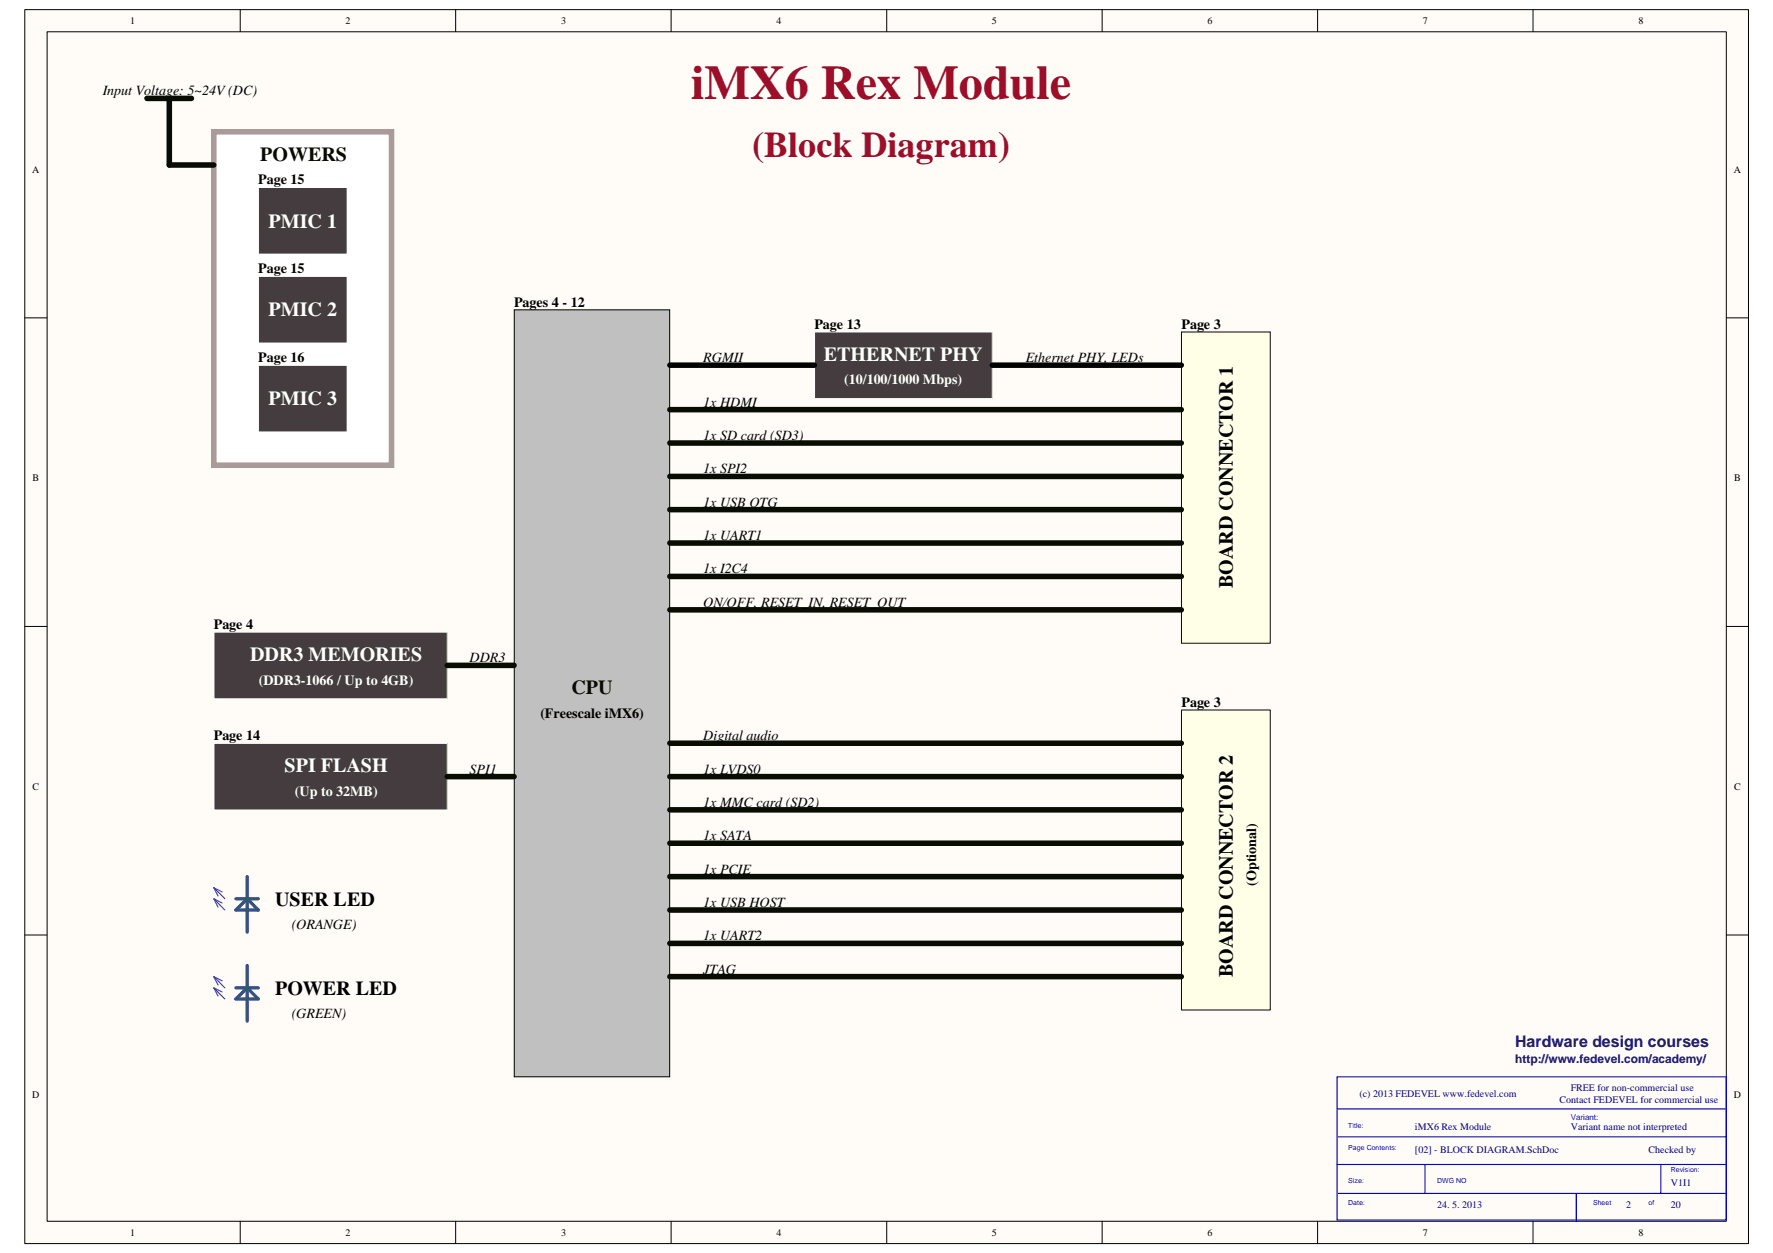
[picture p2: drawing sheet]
<svg xmlns="http://www.w3.org/2000/svg" width="420mm" height="297mm" viewBox="0 0 420 297" stroke-linecap="round" stroke-linejoin="round" font-family="sans-serif">
<defs><g id="words">
<text font-size="11.4" fill="#9e0e29" x="163.8" y="23.5">iMX6 Rex Module</text>
<text font-size="8.6" fill="#9e0e29" x="178.3" y="37.3">(Block Diagram)</text>
<g font-size="4.7" fill="#080d02">
<text x="61.7" y="38.1">POWERS</text>
<text x="135.4" y="164.6">CPU</text>
</g>
<g font-size="4.7" fill="#fff">
<text x="63.6" y="53.9">PMIC 1</text>
<text x="63.6" y="75">PMIC 2</text>
<text x="195.2" y="85.6">ETHERNET PHY</text>
<text x="63.6" y="96.1">PMIC 3</text>
<text x="59.3" y="156.7">DDR3 MEMORIES</text>
<text x="67.4" y="183.1">SPI FLASH</text>
</g>
<g font-size="4.7">
<text x="292.1" y="139.4" transform="rotate(-90 292.1 139.4)">BOARD CONNECTOR 1</text>
<text x="65.2" y="214.7">USER LED</text>
<text x="292.1" y="231.6" transform="rotate(-90 292.1 231.6)">BOARD CONNECTOR 2</text>
<text x="65.2" y="235.8">POWER LED</text>
</g>
<text font-size="3.8" fill="#000080" x="359.1" y="248.2">Hardware design courses</text>
<g font-size="3.3">
<text x="24.3" y="22.6">Input Voltage: 5~24V (DC)</text>
<text x="61.2" y="43.7">Page 15</text>
<text x="61.2" y="64.8">Page 15</text>
<text x="121.8" y="72.7">Pages 4 - 12</text>
<text x="193" y="78">Page 13</text>
<text x="280" y="78">Page 3</text>
<text x="61.2" y="85.9">Page 16</text>
<text x="166.7" y="85.9">RGMII</text>
<text x="243.1" y="85.9">Ethernet PHY, LEDs</text>
<text x="166.7" y="96.4">1x HDMI</text>
<text x="166.7" y="104.3">1x SD card (SD3)</text>
<text x="166.7" y="112.2">1x SPI2</text>
<text x="166.7" y="120.1">1x USB OTG</text>
<text x="166.7" y="128.1">1x UART1</text>
<text x="166.7" y="135.9">1x I2C4</text>
<text x="166.7" y="143.8">ON/OFF, RESET_IN, RESET_OUT</text>
<text x="50.7" y="149.1">Page 4</text>
<text x="111.3" y="157">DDR3</text>
<text x="280" y="167.6">Page 3</text>
<text x="128" y="170.2">(Freescale iMX6)</text>
<text x="50.7" y="175.5">Page 14</text>
<text x="166.7" y="175.5">Digital audio</text>
<text x="111.3" y="183.4">SPI1</text>
<text x="166.7" y="183.4">1x LVDS0</text>
<text x="166.7" y="191.3">1x MMC card (SD2)</text>
<text x="166.7" y="199.2">1x SATA</text>
<text x="166.7" y="207.1">1x PCIE</text>
<text x="297.7" y="210" transform="rotate(-90 297.7 210)">(Optional)</text>
<text x="166.7" y="215">1x USB HOST</text>
<text x="69.1" y="220.3">(ORANGE)</text>
<text x="166.7" y="222.9">1x UART2</text>
<text x="166.7" y="230.8">JTAG</text>
<text x="69.1" y="241.4">(GREEN)</text>
</g>
<g font-size="3.3" fill="#fff">
<text x="200.1" y="91.1">(10/100/1000 Mbps)</text>
<text x="61.3" y="162.3">(DDR3-1066 / Up to 4GB)</text>
<text x="69.9" y="188.7">(Up to 32MB)</text>
</g>
<text font-size="2.8" fill="#000080" x="359.1" y="252.1">http://www.fedevel.com/academy/</text>
<g font-size="2.4">
<text x="30.8" y="5.7">1</text>
<text x="81.9" y="5.7">2</text>
<text x="133" y="5.7">3</text>
<text x="184" y="5.7">4</text>
<text x="235.1" y="5.7">5</text>
<text x="286.1" y="5.7">6</text>
<text x="337.2" y="5.7">7</text>
<text x="388.3" y="5.7">8</text>
<text x="7.6" y="40.9">A</text>
<text x="410.9" y="40.9">A</text>
<text x="7.7" y="114.1">B</text>
<text x="411" y="114.1">B</text>
<text x="7.7" y="187.2">C</text>
<text x="411" y="187.2">C</text>
<text x="7.6" y="260.3">D</text>
<text x="410.9" y="260.3">D</text>
<text x="30.8" y="293">1</text>
<text x="81.9" y="293">2</text>
<text x="133" y="293">3</text>
<text x="184" y="293">4</text>
<text x="235.1" y="293">5</text>
<text x="286.1" y="293">6</text>
<text x="337.2" y="293">7</text>
<text x="388.3" y="293">8</text>
</g>
<g font-size="2.4" fill="#000080">
<text x="322.1" y="260">(c) 2013 FEDEVEL www.fedevel.com</text>
<text x="369.6" y="261.4">Contact FEDEVEL for commercial use</text>
<text x="372.2" y="258.7">FREE for non-commercial use</text>
<text x="335.3" y="267.9">iMX6 Rex Module</text>
<text x="372.2" y="267.9">Variant name not interpreted</text>
<text x="335.3" y="273.2">[02] - BLOCK DIAGRAM.SchDoc</text>
<text x="390.7" y="273.2">Checked by</text>
<text x="395.9" y="281.1">V1I1</text>
<text x="340.6" y="286.4">24. 5. 2013</text>
<text x="385.4" y="286.4">2</text>
<text x="395.9" y="286.4">20</text>
</g>
<text font-size="1.9" fill="#00f" x="372.2" y="265.4">Variant:</text>
<g font-size="1.7" fill="#00f">
<text x="319.5" y="267.3">Title:</text>
<text x="319.5" y="272.6">Page Contents:</text>
<text x="319.5" y="280.5">Size:</text>
<text x="340.6" y="280.5">DWG NO</text>
<text x="395.9" y="277.8">Revision:</text>
<text x="319.5" y="285.7">Date:</text>
<text x="377.5" y="285.7">Sheet</text>
<text x="390.7" y="285.7">of</text>
</g>
</g></defs>
<path d="M5.9 2.3h408.4v292.5h-408.4z" fill="#fffcf8"/>
<path d="M5.9 2.3h408.4v292.5h-408.4z" fill="none" stroke="#000" stroke-width=".24"/>
<path d="M11.2 7.6h397.9v281.9h-397.9z" fill="#fffcf8"/>
<g fill="none" stroke="#000" stroke-width=".24">
<path d="M11.2 7.5h397.9v282h-397.9zM56.9 2.2v5.3M108 2.2v5.3M159 2.2v5.3M210.1 2.2v5.3M261.2 2.2v5.3M312.2 2.2v5.3M363.3 2.2v5.3M5.9 75.4h5.2M409.1 75.4h5.3M5.9 148.5h5.2M409.1 148.5h5.3"/>
<path d="M5.9 221.7h5.2M409.1 221.7h5.3M56.9 289.5v5.3M108 289.5v5.3M159 289.5v5.3M210.1 289.5v5.3M261.2 289.5v5.3M312.2 289.5v5.3M363.3 289.5v5.3"/>
</g>
<path d="M50.7 31.2h42.1v79.1h-42.1z" fill-rule="evenodd" fill="#fff"/>
<path d="M50.7 31.2h42.1v79.1h-42.1z" fill="none" stroke="#aa9b98" stroke-width="1.3"/>
<path d="M61.3 65.6h21v15.7h-21z" fill="#443c3e"/>
<path d="M61.2 65.5h21.1v15.8h-21.1z" fill="none" stroke="#fff" stroke-width=".24"/>
<path d="M316.9 255.3h92.2v33.9h-92.2zM316.9 262.9h92.2M316.9 276.1h92.2M317.1 269.5h92M337.7 276.1v6.8M393.6 276.1v6.8M317.1 282.9h92M373.5 282.9v6.6" fill="none" stroke="#00f" stroke-width=".26"/>
<path d="M121.9 73.5h36.8v181.8h-36.8z" fill="#c0c0c0"/>
<path d="M121.9 73.4h36.8v181.9h-36.8z" fill="none" stroke="#000" stroke-width=".24"/>
<path d="M280 78.7h21v73.8h-21z" fill="#ffffe8"/>
<path d="M280 78.7h21v73.8h-21z" fill="none" stroke="#080d02" stroke-width=".24"/>
<path d="M193.1 78.7h42.1v15.8h-42.1z" fill="#443c3e"/>
<path d="M193 78.7h42.2v15.8h-42.2z" fill="none" stroke="#fff" stroke-width=".24"/>
<path d="M158.7 86.6h34.3M235.2 86.6h44.7" fill="none" stroke="#000" stroke-width="1.3"/>
<path d="M50.7 149.9h55.3v15.8h-55.3z" fill="#443c3e"/>
<path d="M50.7 149.9h55.3v15.8h-55.3z" fill="none" stroke="#fff" stroke-width=".24"/>
<path d="M50.7 176.3h55.3v15.7h-55.3z" fill="#443c3e"/>
<path d="M50.7 176.2h55.3v15.8h-55.3z" fill="none" stroke="#fff" stroke-width=".24"/>
<path d="M61.3 44.5h21v15.7h-21z" fill="#443c3e"/>
<path d="M61.2 44.4h21.1v15.8h-21.1z" fill="none" stroke="#fff" stroke-width=".24"/>
<path d="M61.3 86.7h21v15.7h-21z" fill="#443c3e"/>
<path d="M61.2 86.6h21.1v15.8h-21.1z" fill="none" stroke="#fff" stroke-width=".24"/>
<path d="M158.7 97.1h121.2M158.7 105h121.2M158.7 112.9h121.2M158.7 120.8h121.2M158.7 128.7h121.2M158.7 136.7h121.2M106 157.7h15.8M106 184.1h15.8" fill="none" stroke="#080d02" stroke-width="1.3"/>
<path d="M280 168.4h21v71h-21z" fill="#ffffe8"/>
<path d="M280 168.3h21v71.1h-21z" fill="none" stroke="#080d02" stroke-width=".24"/>
<path d="M34.8 23.3h10.6M40.1 23.3v15.8h10.6M158.7 144.6h121.2M158.7 176.2h121.2M158.7 192h121.2M158.7 199.9h121.2M158.7 184.1h121.2M158.7 207.8h121.2M158.7 215.7h121.2M158.7 223.6h121.2M158.7 231.5h121.2" fill="none" stroke="#080d02" stroke-width="1.3"/>
<path d="M55.9 213.1h5.3M55.9 215.7l2.7-2.6 2.6 2.6zM58.6 207.8v13.2M55.9 234.2h5.3M55.9 236.8l2.7-2.6 2.6 2.6zM58.6 228.9v13.2" fill="none" stroke="#0075ad" stroke-width=".79"/>
<path d="M50.7 213.1l2.6 2.6M50.7 210.4l2.6 2.7M52.7 214.1l-2-1 1 2M52.7 211.5l-2-1.1 1 2M50.7 234.2l2.6 2.6M50.7 231.5l2.6 2.7M52.7 235.2l-2-1 1 1.9M52.7 232.5l-2-1 1 2" fill="none" stroke="#0075ad" stroke-width=".26"/>
<use href="#words"/>
</svg>
